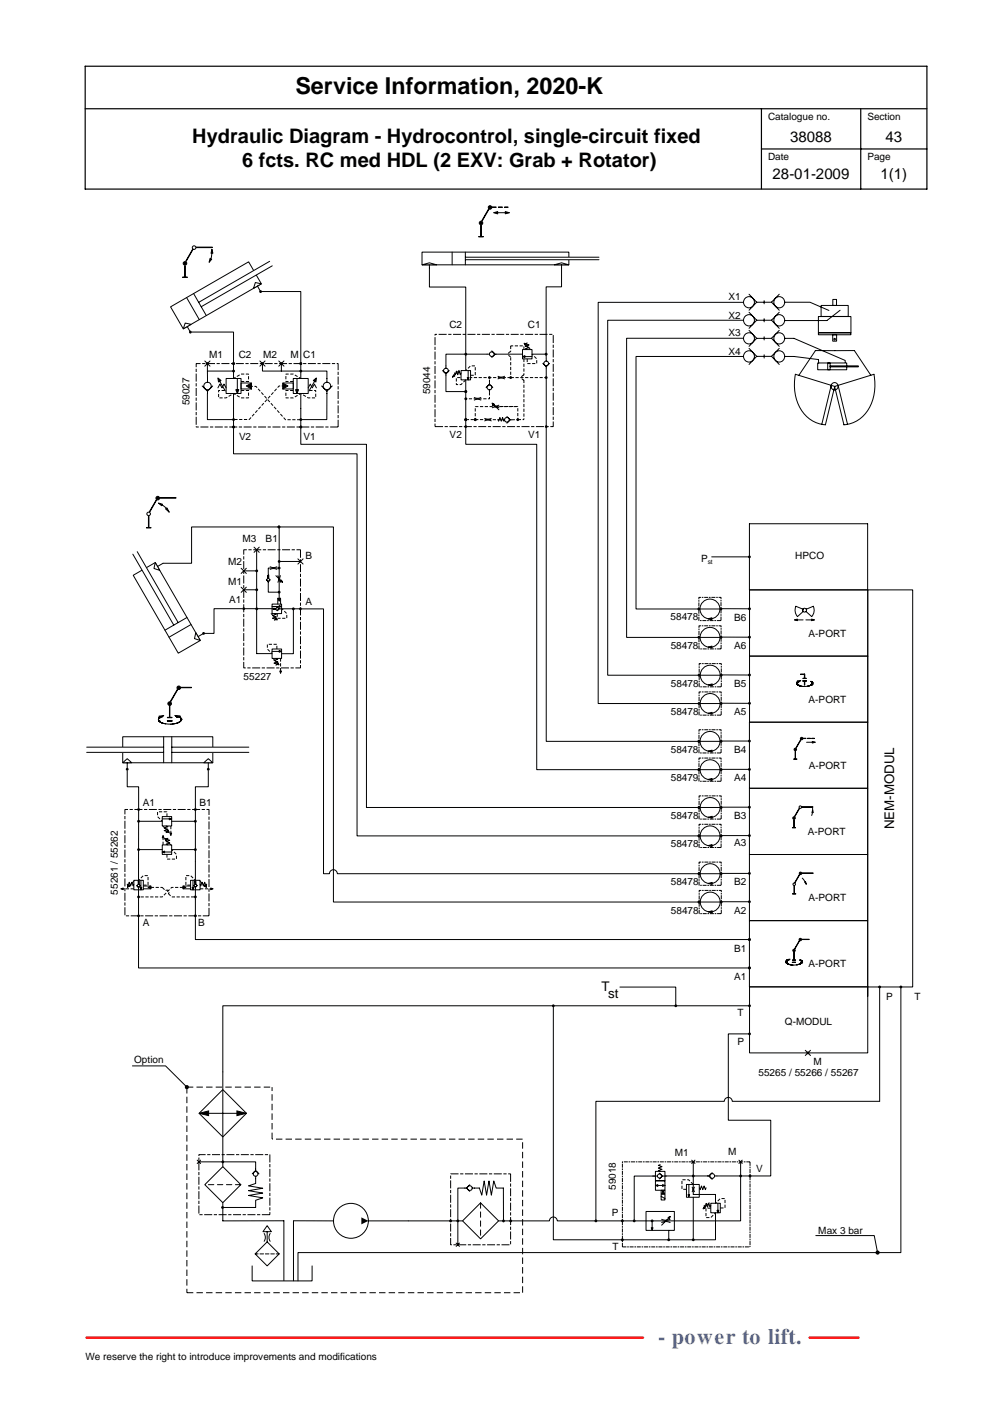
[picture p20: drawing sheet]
<svg xmlns="http://www.w3.org/2000/svg" width="210mm" height="297mm" viewBox="0 0 210 297" stroke-linecap="round" stroke-linejoin="round" font-family="sans-serif">
<defs><g id="words">
<text font-size="4.9" x="62.5" y="20">Service Information, 2020-K</text>
<text font-size="4.7" fill="#3365ff" x="139.2" y="284.3">- power to lift.</text>
<g font-size="4.2">
<text x="40.7" y="30.2">Hydraulic Diagram - Hydrocontrol, single-circuit fixed</text>
<text x="51.2" y="35.3">6 fcts. RC med HDL (2 EXV: Grab + Rotator)</text>
</g>
<g font-size="3.2">
<text x="167.1" y="30">38088</text>
<text x="187.2" y="30">43</text>
<text x="163.4" y="38">28-01-2009</text>
<text x="186.2" y="38">1(1)</text>
</g>
<g font-size="2.8">
<text x="189.1" y="175.5" transform="rotate(-90 189.1 175.5)">NEM-MODUL</text>
<text x="127.2" y="209.6">T</text>
<text x="128.6" y="211.2">st</text>
</g>
<g font-size="2.1">
<text x="162.4" y="25.3">Catalogue no.</text>
<text x="183.4" y="25.4">Section</text>
<text x="162.4" y="33.9">Date</text>
<text x="183.4" y="33.9">Page</text>
<text x="154.1" y="63.5">X1</text>
<text x="95" y="69.4">C2</text>
<text x="111.6" y="69.4">C1</text>
<text x="154.1" y="67.5">X2</text>
<text x="154.1" y="71.1">X3</text>
<text x="44.2" y="75.7">M1</text>
<text x="50.5" y="75.7">C2</text>
<text x="55.7" y="75.7">M2</text>
<text x="61.4" y="75.7">M</text>
<text x="64.1" y="75.7">C1</text>
<text x="154.1" y="75">X4</text>
<text x="91" y="83.4" transform="rotate(-90 91 83.4)">59044</text>
<text x="40.1" y="85.8" transform="rotate(-90 40.1 85.8)">59027</text>
<text x="50.5" y="93">V2</text>
<text x="64.2" y="93">V1</text>
<text x="95.1" y="92.6">V2</text>
<text x="111.7" y="92.6">V1</text>
<text x="48.3" y="119.6">M2</text>
<text x="51.3" y="114.6">M3</text>
<text x="56.2" y="114.6">B1</text>
<text x="64.6" y="118.2">B</text>
<text x="148.3" y="119">P</text>
<text x="168.2" y="118.2">HPCO</text>
<text x="48.3" y="123.9">M1</text>
<text x="48.4" y="127.6">A1</text>
<text x="64.6" y="128.1">A</text>
<text x="141.8" y="131.3">58478</text>
<text x="155.2" y="131.3">B6</text>
<text x="141.8" y="137.3">58478</text>
<text x="155.2" y="137.3">A6</text>
<text x="171" y="134.7">A-PORT</text>
<text x="51.5" y="143.8">55227</text>
<text x="141.9" y="145.3">58478</text>
<text x="155.2" y="145.3">B5</text>
<text x="171" y="148.7">A-PORT</text>
<text x="141.9" y="151.3">58478</text>
<text x="155.2" y="151.3">A5</text>
<text x="141.8" y="159.3">58478</text>
<text x="155.2" y="159.3">B4</text>
<text x="141.8" y="165.3">58479</text>
<text x="155.2" y="165.3">A4</text>
<text x="171" y="162.7">A-PORT</text>
<text x="30.2" y="170.6">A1</text>
<text x="42.2" y="170.6">B1</text>
<text x="141.9" y="173.3">58478</text>
<text x="155.2" y="173.3">B3</text>
<text x="141.8" y="179.3">58478</text>
<text x="155.2" y="179.1">A3</text>
<text x="170.8" y="176.7">A-PORT</text>
<text x="24.9" y="189.3" transform="rotate(-90 24.9 189.3)">55261 / 55262</text>
<text x="141.9" y="187.3">58478</text>
<text x="155.2" y="187.3">B2</text>
<text x="171" y="190.6">A-PORT</text>
<text x="30.2" y="195.9">A</text>
<text x="41.9" y="195.9">B</text>
<text x="141.9" y="193.3">58478</text>
<text x="155.2" y="193.3">A2</text>
<text x="155.2" y="201.3">B1</text>
<text x="155.2" y="207.3">A1</text>
<text x="171" y="204.7">A-PORT</text>
<text x="155.9" y="215.1">T</text>
<text x="187.4" y="211.6">P</text>
<text x="193.4" y="211.6">T</text>
<text x="155.9" y="221.1">P</text>
<text x="166" y="216.9">Q-MODUL</text>
<text x="28.4" y="224.9">Option</text>
<text x="160.4" y="227.6">55265 / 55266 / 55267</text>
<text x="172" y="225.3">M</text>
<text x="142.7" y="244.6">M1</text>
<text x="154" y="244.4">M</text>
<text x="130.2" y="251.7" transform="rotate(-90 130.2 251.7)">59018</text>
<text x="159.9" y="248">V</text>
<text x="129.4" y="257.2">P</text>
<text x="173" y="261.1">Max 3 bar</text>
<text x="129.5" y="264.4">T</text>
<text x="18.1" y="287.6">We reserve the right to introduce improvements and modifications</text>
</g>
<text font-size="1.4" x="149.6" y="119.3">st</text>
</g></defs>
<path d="M18 14h178v26h-178zM18 23h178M161 31.5h35M161 23v17M182 23v17" fill="none" stroke="#000" stroke-width=".25"/>
<path d="M18.3 283h117.7M171.2 283h10.3" fill="none" stroke="#f00" stroke-width=".51"/>
<path d="M28 225.5h7l4.5 4.5" fill="none" stroke="#000" stroke-width=".21"/>
<circle cx="39.5" cy="230" r=".44" fill="#000"/>
<path d="M36.1 64.9l16.5-9.5 2.7 4.6-16.5 9.6z" fill-rule="evenodd" fill="#fff"/>
<path d="M36.1 64.9l16.5-9.5 2.7 4.6-16.5 9.6z" fill="none" stroke="#000" stroke-width=".21"/>
<path d="M40.5 64.8l16.5-9.5 .6 .9-16.5 9.5z" fill-rule="evenodd" fill="#fff"/>
<path d="M57 55.3l-15 8.7M57.6 56.2l-15.1 8.7M39.5 62.9l2.6 4.7M40.9 62.1l2.7 4.7" fill="none" stroke="#000" stroke-width=".21"/>
<path d="M39.2 68.3l1.2 .3-1.6 1z" fill="#fff"/>
<path d="M39.2 68.3l1.2 .3-1.6 1z" fill="none" stroke="#000" stroke-width=".21"/>
<path d="M54 59.8l1.3 .2-1.7 1z" fill="#fff"/>
<path d="M54 59.8l1.3 .2-1.7 1zM39.6 69.1l.7 1.2M54.4 60.5l.7 1.2" fill="none" stroke="#000" stroke-width=".21"/>
<path d="M26 155.9h19v5.5h-19z" fill="#fff"/>
<path d="M26 155.9h19v5.5h-19z" fill="none" stroke="#000" stroke-width=".21"/>
<path d="M18.3 158.1h34.3v1.1h-34.3z" fill="#fff"/>
<path d="M18.3 158.1h16.3M18.3 159.2h16.3M34.6 155.9v5.5M36.3 158.1h16.3M36.3 159.2h16.3M36.3 155.9v5.5" fill="none" stroke="#000" stroke-width=".21"/>
<path d="M43.1 161.4l.9-.9 1 .9z" fill="#fff"/>
<path d="M43.1 161.4l.9-.9 1 .9z" fill="none" stroke="#000" stroke-width=".21"/>
<path d="M26 161.4l.9-.9 1 .9z" fill="#fff"/>
<path d="M26 161.4l.9-.9 1 .9zM26.9 161.4v1.4M44 161.4v1.4" fill="none" stroke="#000" stroke-width=".21"/>
<path d="M28.2 121.7l4.6-2.7 9.6 16.5-4.7 2.7z" fill-rule="evenodd" fill="#fff"/>
<path d="M28.2 121.7l4.6-2.7 9.6 16.5-4.7 2.7z" fill="none" stroke="#000" stroke-width=".21"/>
<path d="M28.1 117.2l.9-.5 9.5 16.5-.9 .5z" fill-rule="evenodd" fill="#fff"/>
<path d="M28.1 117.2l8.6 15M29 116.7l8.7 15M39.5 130.6l-4.6 2.7M40.4 132.1l-4.6 2.7" fill="none" stroke="#000" stroke-width=".21"/>
<path d="M41.4 133.9l1 1.6-1.3-.4z" fill="#fff"/>
<path d="M41.4 133.9l1 1.6-1.3-.4z" fill="none" stroke="#000" stroke-width=".21"/>
<path d="M32.8 119l1 1.7-1.2-.4z" fill="#fff"/>
<path d="M32.8 119l1 1.7-1.2-.4zM34.5 119.2l-1.2 .6M43.1 134l-1.2 .7" fill="none" stroke="#000" stroke-width=".21"/>
<path d="M89.2 53.3h31.1v2.7h-31.1z" fill="#fff"/>
<path d="M89.2 53.3h31.1v2.7h-31.1z" fill="none" stroke="#000" stroke-width=".21"/>
<path d="M95.6 54.4h31.1v.5h-31.1z" fill="#fff"/>
<path d="M95.6 53.3v2.7M98.4 54.9h28.3M98.4 54.4h28.3M98.4 53.3v2.7" fill="none" stroke="#000" stroke-width=".21"/>
<path d="M89.2 56l1.6-.4 1.6 .4z" fill="#fff"/>
<path d="M89.2 56l1.6-.4 1.6 .4z" fill="none" stroke="#000" stroke-width=".21"/>
<path d="M117.2 56l1.5-.4 1.6 .4z" fill="#fff"/>
<g fill="none" stroke="#000" stroke-width=".21">
<path d="M38.6 58.6h1M38.6 58.7h1M39.1 56.2v2.3M39.2 56.2v2.3M40.7 52.7l-1.4 2.5M40.8 52.8l-1.4 2.5M41.5 52.4h3.4M41.5 52.3h3.4M44.4 54.7l.4 .1-.6 .7zM44.8 52.7l.2 .9h-.4zM44.8 52.7v1.4l-.3 .8M90.8 56v4.7h7.7v17.7"/>
<path d="M101.2 50.1h1M101.2 50h1M101.7 47.7v2.3M101.8 47.7v2.3M103.4 44.1l-1.5 2.6M103.4 44.2l-1.4 2.6M104 43.9h.9M104 43.8h.9M104.4 45l.8-.2v.5zM105.1 45h2.6M105.4 43.9h.8M105.4 43.8h.8"/>
<path d="M106.7 43.9h.7M106.7 43.8h.7M106.8 44.8l.9 .2-.9 .2zM117.2 56l1.5-.4 1.6 .4zM118.7 56v4.7h-3.2v14.2h-3M40.6 70.3h8.8v6.3M55.4 61.7h8.2v14.9M93.6 78.4l.7 .7M94.7 78.7a.5 .5 0 0 0-.3-.8 .5 .5 0 0 0-.6 .6 .5 .5 0 0 0 .8 .3M95 78.4l-.7 .7v3.7h4.2v-2.4M95.9 79.3l.3 .2-.5 .3zM96.1 78.9l.1 .4 .3-.8 .3 .8 .3-.8 .2 .8 .2-.4"/>
<path d="M97.1 78.4l-1.4 1.4M97.5 78.4h2v2h-2zM98.8 79.9h.4l-.2 .5zM99 78.4v2M103.5 74.9h-9.2v3M104 74.2l.7 .7h5.8M104.3 74.5a.49 .49 0 0 0-.8 .3 .49 .49 0 0 0 .6 .6 .49 .49 0 0 0 .3-.8M104.7 74.9l-.7 .7M105.3 79.6a1.48 1.48 0 0 0 1.4 0M110.5 74h2v1.9h-2zM110.5 75.4l.5-.2v.4zM110.8 72.6l.5 .2-.3 .3z"/>
<path d="M110.8 72.6l1.3 1.3M111.5 72.6l-.4 .1 .8 .3-.8 .3 .8 .2-.8 .3 .4 .2M112.5 75.4l-2 .1M114.8 76.9l.7 .7M115.5 75.9v.5M115.9 77.2a.49 .49 0 0 0-.3-.8 .49 .49 0 0 0-.6 .6 .49 .49 0 0 0 .8 .3M116.2 76.9l-.7 .7v12.7M49.4 90.6v5.4h26.1v80.8h72M63.6 90.6v3.4h13.9v76.8h70M98.5 90.6v3.4h15v68.8h34M98.5 83.1v5.4M98.5 88.8v1.5"/>
<path d="M100.3 84.1a1.48 1.48 0 0 0 1.4 0M100.3 84.6a1.48 1.48 0 0 1 1.4 0M102.5 88.5a1.62 1.62 0 0 0 1.4 0M102.5 89a1.48 1.48 0 0 1 1.4 0M103.5 81v.3l.7 .7M103.5 82.5v.5M103.5 81.3l-.7 .7M103.8 81.6a.5 .5 0 0 0-.8 .3 .5 .5 0 0 0 .6 .6 .5 .5 0 0 0 .3-.8M104.1 85.3l.5 .2-.3 .3zM104.1 85.3l1.4 1.4M104.1 85.7a1.48 1.48 0 0 0 1.4 0M104.1 86.3a1.48 1.48 0 0 1 1.4 0"/>
<path d="M105.3 88.7l.1 .4 .3-.8 .3 .8 .3-.8 .3 .8 .1-.4M105.3 80.2a1.48 1.48 0 0 1 1.4 0M106.2 88.8h.5M107.2 88.1l.7 .7h.3M107.5 88.4a.49 .49 0 0 0-.8 .2 .49 .49 0 0 0 .5 .7 .49 .49 0 0 0 .4-.8M107.9 88.8l-.7 .7M115.5 90.6v66.2h32M31 111.6h.9M31 111.7h.9M31.4 109.2v2.3M31.5 109.2v2.3M33 105.8l-1.4 2.4"/>
<path d="M33.1 105.8l-1.4 2.5M33.5 106.4l.9 .3-.2 .3zM33.5 106.4l1.1 .6 .7 .7M33.8 105.3h3.4M33.9 105.4h3.3M35 107.7l.3-.2 .5 .9zM59.3 111.5h11.2v79.3h77M63.8 128.8h4.6v56h1.3a.84 .84 0 0 1 .8-.8 .84 .84 0 0 1 .8 .8h76.2M33.5 152.1v.2M33.5 152.3h.1M33.5 152.3v.1M33.5 152.4h.1"/>
<path d="M33.5 152.1h.1M33.5 152.4l.1 .1M33.5 152v.1M33.5 152h.1M33.6 152h.1M33.6 152h-.1M33.6 152.5h.1M33.6 151.5l1-.1-.4 .4zM33.6 151.9v.1M33.6 151.9h.1M33.6 152.6h.1M33.6 152.5v.1"/>
<path d="M33.7 151.9h-.1M33.7 152.6h.1M33.7 151.9h.1M33.7 152.6v.1M33.7 151.8h.1M33.7 151.8v.1M33.7 152.7h.1M33.8 152.7h.1M33.8 151.8h.1M33.8 151.8h-.1M33.8 151.7v.1M33.8 152.7l.7 .3 1.1 .2 1.9-.2"/>
<path d="M33.9 151.7h-.1M34 151.7h-.1M34 151.7h.1M34 152.8h.1M34 151.6v.1M34.2 152.9l.1 .1M35.4 151.8h1M35.4 152.5h1M35.8 149.2v2.5M35.9 149.2v2.5M37 151.4l1.1 .1-.6 .3zM37.5 153h.1"/>
<path d="M37.5 145.8l-1.5 2.7M37.6 145.8l-1.6 2.7M37.6 152.9l-.1 .1M37.7 152.9l-.2 .1M37.7 152.9h.1M37.8 152.8l-.1 .1M37.8 151.6v.1M37.8 152.8h.1M37.8 151.7h.1M37.9 151.7h.1M37.9 152.8h-.1M37.9 152.8h.1"/>
<path d="M38 151.7h.1M38 152.7l-.1 .1M38 152.7h.1M38 151.7l.1 .1M38 151.8h.1M38.1 152.7h-.1M38.1 151.8h.1M38.1 151.8v.1M38.1 151.9h.1M38.1 152.6v.1M38.1 152.6h.1M38.1 145.4h2.4"/>
<path d="M38.2 151.9h.1M38.2 145.5h2.3M38.2 151.9v.1M38.2 152.5v.1M38.2 152.5h.1M38.2 152h.1M38.3 152h.1M38.3 152v.1M38.3 152.1v.1M38.3 152.3v.1M38.3 152.1h.1M38.3 152.2h.1"/>
<path d="M38.3 152.3h.1M38.3 152.2v.1M158.5 152.8h25v56h-25zM168.1 158.9v1.6M168.2 158.9v1.6M169.3 156.4l-1 1.8M169.4 156.5l-1 1.8M169.8 156.3h.6M169.8 156.2h.6M170.6 157h1.8M170.8 156.3h.5M170.8 156.2h.5"/>
<path d="M171.7 156.3h.5M171.7 156.2h.5M171.8 156.9l.6 .1-.6 .2zM26.9 163v3.5h2.4v4.5M34.3 178.8h2v2h-2zM34.3 172.8h2v2h-2zM34.3 173.2h2M34.5 174.8l1.3 1.3M34.9 177.4l.4 .2-.2 .3zM34.9 177.4l1.2 1.4M35.1 174.8l.4 .1-.8 .3 .8 .3-.8 .2 .8 .3-.4 .1M35.5 177.4l-.4 .1 .8 .3-.8 .3 .8 .2-.8 .3 .4 .2"/>
<path d="M35.6 175.6l.2 .5-.5-.2zM35.8 173.1l.5 .1-.5 .2zM44 163v3.5h-2.7v4.5M158.5 166.8h25M167.6 175.1h.6M167.6 175.2h.6M167.9 160.6h.6M167.9 173.4v1.6M169 171l-1 1.7M169.1 171.1l-1 1.7M169.6 170.8h2.3M169.6 170.7h2.3"/>
<path d="M171.8 171.3l.2 .6h-.3zM171.8 171l-.2 1.5M29.3 194.1v10.7h128.9M34.3 180.3l.5-.2v.3zM34.3 180.3h2M41.3 194.1v4.7h116.9M158.5 194.8h25M158.5 180.8h25"/>
<circle cx="39.1" cy="55.7" r=".38"/>
<circle cx="41" cy="52.4" r=".38"/>
<circle cx="101.7" cy="47.2" r=".37"/>
<circle cx="103.6" cy="43.9" r=".37"/>
<circle cx="31.4" cy="108.7" r=".38"/>
<circle cx="33.4" cy="105.4" r=".38"/>
<circle cx="35.9" cy="148.9" r=".38"/>
<circle cx="37.8" cy="145.5" r=".38"/>
<circle cx="168.2" cy="158.6" r=".26"/>
<circle cx="169.5" cy="156.3" r=".26"/>
<circle cx="167.9" cy="173.1" r=".27"/>
<circle cx="169.2" cy="170.8" r=".27"/>
</g>
<g fill="#000">
<path d="M44.4 54.7l.4 .1-.6 .7zM44.8 52.7l.2 .9h-.4zM104.4 45l.8-.2v.5zM106.8 44.8l.9 .2-.9 .2zM95.9 79.3l.3 .2-.5 .3zM98.8 79.9h.4l-.2 .5zM110.5 75.4l.5-.2v.4zM110.8 72.6l.5 .2-.3 .3zM104.1 85.3l.5 .2-.3 .3zM33.5 106.4l.9 .3-.2 .3zM35 107.7l.3-.2 .5 .9zM33.6 151.5l1-.1-.4 .4z"/>
<path d="M37 151.4l1.1 .1-.6 .3zM171.8 156.9l.6 .1-.6 .2zM34.9 177.4l.4 .2-.2 .3zM35.6 175.6l.2 .5-.5-.2zM35.8 173.1l.5 .1-.5 .2zM171.8 171.3l.2 .6h-.3zM34.3 180.3l.5-.2v.3z"/>
<circle cx="39.1" cy="55.7" r=".38"/>
<circle cx="101.7" cy="47.2" r=".37"/>
<circle cx="103.6" cy="43.9" r=".37"/>
<circle cx="40.3" cy="70.3" r=".3"/>
<circle cx="49.4" cy="76.9" r=".3"/>
<circle cx="55.1" cy="61.7" r=".31"/>
<circle cx="63.6" cy="76.9" r=".3"/>
<circle cx="98.5" cy="74.9" r=".3"/>
<circle cx="103.5" cy="79.9" r=".3"/>
<circle cx="108" cy="79.9" r=".3"/>
<circle cx="115.5" cy="74.9" r=".3"/>
<circle cx="115.5" cy="79.9" r=".3"/>
<circle cx="49.4" cy="90.3" r=".3"/>
<circle cx="63.6" cy="90.3" r=".3"/>
<circle cx="98.5" cy="88.8" r=".3"/>
<circle cx="98.5" cy="90.3" r=".3"/>
<circle cx="98.5" cy="82.8" r=".3"/>
<circle cx="98.5" cy="84.4" r=".3"/>
<circle cx="100.5" cy="88.8" r=".3"/>
<circle cx="109.5" cy="88.8" r=".3"/>
<circle cx="115.5" cy="90.3" r=".3"/>
<circle cx="33.4" cy="105.4" r=".38"/>
<circle cx="59" cy="111.5" r=".3"/>
<circle cx="63.5" cy="128.8" r=".3"/>
<circle cx="35.9" cy="148.9" r=".38"/>
<circle cx="37.8" cy="145.5" r=".38"/>
<circle cx="147.8" cy="156.8" r=".3"/>
<circle cx="158.5" cy="156.8" r=".3"/>
<circle cx="168.2" cy="158.6" r=".26"/>
<circle cx="169.5" cy="156.3" r=".26"/>
<circle cx="26.9" cy="162.7" r=".3"/>
<circle cx="29.3" cy="171.3" r=".3"/>
<circle cx="41.3" cy="171.3" r=".3"/>
<circle cx="44" cy="162.7" r=".3"/>
<circle cx="147.8" cy="162.8" r=".3"/>
<circle cx="147.8" cy="176.8" r=".3"/>
<circle cx="147.8" cy="170.8" r=".3"/>
<circle cx="158.5" cy="176.8" r=".3"/>
<circle cx="158.5" cy="162.8" r=".3"/>
<circle cx="158.5" cy="170.8" r=".3"/>
<circle cx="167.9" cy="173.1" r=".27"/>
<circle cx="29.3" cy="193.8" r=".3"/>
<circle cx="41.3" cy="193.8" r=".3"/>
<circle cx="147.8" cy="190.8" r=".3"/>
<circle cx="147.8" cy="184.8" r=".3"/>
<circle cx="158.5" cy="198.8" r=".3"/>
<circle cx="158.5" cy="190.8" r=".3"/>
<circle cx="158.5" cy="184.8" r=".3"/>
<circle cx="158.5" cy="204.8" r=".3"/>
</g>
<path d="M92 70.7h25v19.6h-25zM26.4 171.3h17.8v22.5h-17.8z" fill="none" stroke="#000" stroke-width=".21" stroke-dasharray="1.7 .3 .7 .3" stroke-linecap="butt"/>
<g fill="none" stroke="#000" stroke-width=".21" stroke-dasharray=".7 .3" stroke-linecap="butt">
<path d="M99.5 79.4h1v-2h-1l-1 1M108 79.9h-8.5M108 79.9h7.5M108 73.2v1.2M108 75.6v4.3M108 74.4a.5 .5 0 0 0-.5 .5 .5 .5 0 0 0 .5 .5M110.8 74v-.8h-2.8M110.8 75.9v3.5M110.8 79.4a.5 .5 0 0 0-.5 .5 .5 .5 0 0 0 .5 .5M111.5 75.9v1h2v-1l-1-1M98.5 80.4l-1 1h-1v-1.5h1M100.2 88.8h-1.4"/>
<path d="M103.2 88.8h-2.7M103.2 88.8h3M103.5 81v-1.1M103.5 83v1.4h-5M104.8 86h4.7v2.8M108.2 88.8h1.3M109.3 86h-8.8v2.8M109.5 88.8h1.3M110.8 80.4v8.4M35.3 172.8v-1.1h-2v1.1l1 1M36.1 174.8v1.5M35.3 180.8v1h2v-1l-1-1.1"/>
</g>
<path d="M115.5 74.9v1" fill="none" stroke="#000" stroke-width=".21" stroke-dasharray="1.4 .7" stroke-linecap="butt"/>
<path d="M35.9 176.3h.4l-.2 .5z" fill="#fff"/>
<path d="M35.9 176.3h.4l-.2 .5z" fill="none" stroke="#000" stroke-width=".21"/>
<path d="M34.5 178.8v-1.6" fill="none" stroke="#000" stroke-width=".21" stroke-dasharray=".7 .3" stroke-linecap="butt"/>
<path d="M34.5 176.8l.2 .4h-.4z" fill="#fff"/>
<path d="M34.5 176.8l.2 .4h-.4zM26.9 187l.2 .5 .2-.9 .3 .9 .3-.9 .3 .9 .1-.5M27.2 187.2l.2 .3-.4 .2zM28.3 186.2h2v2.1h-2zM28.3 186.5l-1.3 1.2M29.6 187.7h.4l-.2 .6zM29.8 186.2v2.1" fill="none" stroke="#000" stroke-width=".21"/>
<path d="M27.2 187.2l.2 .3-.4 .2zM29.6 187.7h.4l-.2 .6z" fill="#000"/>
<path d="M30.3 187.3h1v-2h-1l-1 .9" fill="none" stroke="#000" stroke-width=".21" stroke-dasharray=".7 .3" stroke-linecap="butt"/>
<path d="M25.5 188l.6-.1v.3z" fill="#fff"/>
<path d="M25.5 188l.6-.1v.3zM40.3 186.2h2v2.1h-2zM40.6 187.7h.4l-.2 .6zM40.8 186.2v2.1M42.3 187l.1 .5 .3-.9 .3 .9 .3-.9 .3 .9 .1-.5M42.3 186.5l1.3 1.2M43.2 187.5l.3-.3 .1 .5z" fill="none" stroke="#000" stroke-width=".21"/>
<path d="M40.6 187.7h.4l-.2 .6zM43.2 187.5l.3-.3 .1 .5z" fill="#000"/>
<path d="M40.3 187.3h-1v-2h1l1 .9" fill="none" stroke="#000" stroke-width=".21" stroke-dasharray=".7 .3" stroke-linecap="butt"/>
<path d="M44.6 187.9l.5 .1-.5 .2z" fill="#fff"/>
<g fill="none" stroke="#000" stroke-width=".21">
<path d="M43.3 76.4l1.1 1.1M44.4 76.4l-1.1 1.1M54.9 76.4l1.1 1.1M56 76.4l-1.1 1.1M58.9 76.4l1.1 1.1M60 76.4l-1.1 1.1M53.7 115.8l1.1 1.1M54.8 115.8l-1.1 1.1M51 120.2l1.1 1.1M51 124.2l1.1 1.1M51.2 128.8h-5.9v5.2h-2M52.1 120.2l-1.1 1.1"/>
<path d="M52.1 124.2l-1.1 1.1M158.5 124.8h25v28h-25zM158.5 138.8h25M168 131.1l.6-.1v.3zM168 131.1h1.8M168.3 128.3l1.5 .6v.5l-1.2 1.1a2.05 2.05 0 0 1-.3-2.2zM170.4 131.1h1.8M170.5 128.9a.41 .41 0 0 0-.6-.2 .41 .41 0 0 0-.1 .6 .41 .41 0 0 0 .6 .1M170.5 128.9l-.1 .5M170.5 128.9l1.5-.6a1.98 1.98 0 0 1-.4 2.2l-1.2-1.1M171.6 131l.6 .1-.6 .2zM29.3 179.7h5"/>
<path d="M29.3 171.3v15.8M29.3 173.8h5M36.3 179.7h5M36.3 173.8h5M41.3 171.3v15.7M28.9 187.4l.4 .4M29.2 186.4l.3 .1-.3 .1 .3 .1-.3 .1 .3 .1-.2 .1M29.5 187.6a.29 .29 0 0 0-.1-.5 .29 .29 0 0 0-.4 .3 .29 .29 0 0 0 .5 .2M29.7 187.4l-.4 .4v6M30.3 187.5h1.6v.5h-1.6M31.3 187.7l.6-.2v.5zM38.7 187.5l.6 .2-.6 .3z"/>
<path d="M40.3 187.5h-1.6v.5h1.6M40.9 187.3l.4 .4M41.1 186.4l.4 .1-.4 .1 .4 .1-.4 .1 .4 .1-.2 .1M41.6 187.5a.29 .29 0 0 0-.2-.4 .29 .29 0 0 0-.4 .2 .29 .29 0 0 0 .4 .3h.1M41.7 187.3l-.4 .4v6.1M44.6 187.9l.5 .1-.5 .2z"/>
</g>
<path d="M28.3 188h-2.2M31.9 187.7h2.4M34.3 187.7l.7 .7a.43 .43 0 0 1 .6 0 .43 .43 0 0 1 0 .7M35.6 189.1l.7 .7h5M38.7 187.7h-2.4l-2 2.1h-5M42.3 188h2.3" fill="none" stroke="#000" stroke-width=".21" stroke-dasharray=".7 .3" stroke-linecap="butt"/>
<g fill="#000">
<path d="M168 131.1l.6-.1v.3zM171.6 131l.6 .1-.6 .2zM31.3 187.7l.6-.2v.5zM38.7 187.5l.6 .2-.6 .3z"/>
<circle cx="43.1" cy="134" r=".3"/>
<circle cx="51.5" cy="128.8" r=".3"/>
<circle cx="158.5" cy="128.8" r=".3"/>
<circle cx="158.5" cy="134.8" r=".31"/>
<circle cx="158.5" cy="148.8" r=".3"/>
<circle cx="158.5" cy="142.8" r=".31"/>
<circle cx="29.3" cy="179.7" r=".3"/>
<circle cx="29.3" cy="173.8" r=".3"/>
<circle cx="41.3" cy="179.7" r=".3"/>
<circle cx="41.3" cy="173.8" r=".3"/>
<circle cx="29.3" cy="189.8" r=".3"/>
<circle cx="41.3" cy="189.8" r=".3"/>
</g>
<path d="M47.8 80.1h3.2v3.1h-3.2z" fill="#fff"/>
<path d="M46.1 80l.6 .5-.5 .3zM46.1 82.1l.4-.8 .4 .8 .5-.8 .4 .8M46.5 80.7l1.1 2M47.8 80.1h3.2v3.1h-3.2zM49.9 82.4h.6l-.3 .8zM50.2 80.1v2.3M51 81h2.2v1.3h-2.2zM52.1 81.7l1.1-.7v1.3z" fill="none" stroke="#000" stroke-width=".21"/>
<path d="M46.1 80l.6 .5-.5 .3zM49.9 82.4h.6l-.3 .8zM52.1 81.7l1.1-.7v1.3z" fill="#000"/>
<path d="M51 82.6h1.6v1.6h-1.6l-1.6-1-1.6 1h-1.6v-1.6h1.6M51 80.7h1.6v-1.6h-1.6l-1.6 1" fill="none" stroke="#000" stroke-width=".21" stroke-dasharray=".7 .3" stroke-linecap="butt"/>
<path d="M62 80.1h3.2v3.1h-3.2z" fill="#fff"/>
<g fill="none" stroke="#000" stroke-width=".21">
<path d="M43.9 76.9v1.6M49.4 78.5h-5.5v2.4M49.4 76.9v3.2M55.5 77v1.5h13.6v2.4M59.5 76.9v1.6M63.6 76.9v3.2M157.2 64h-30.7v84.8h21.3M157.2 67.8h-28.7v75.1h19.3M157.2 71.6h-24.7v63.3h15.3M157.2 75.4h-22.7v53.4h13.3M158.4 62.3l1.6 1.6M158.4 66.1l1.6 1.7"/>
<path d="M158.4 69.9l1.6 1.7M158.4 73.7l1.6 1.7M160 63.9l-1.6 1.7M160 67.8l-1.6 1.7M160 71.6l-1.6 1.7M160 75.4l-1.6 1.7M160 63.9h3.1M160 67.8h3.1M160 71.6h3.1M160 75.4h3.1M161.6 63.6v.7M161.6 67.4v.7"/>
<path d="M161.6 71.2v.7M161.6 75.1v.7M163.2 63.9l1.6 1.7M163.2 67.8l1.6 1.7M163.2 71.6l1.6 1.7M163.2 75.4l1.6 1.7M164.8 62.3l-1.7 1.6M164.8 66.1l-1.7 1.7M164.8 69.9l-1.7 1.7M164.8 73.7l-1.7 1.7M165.9 63.9h5.4l4 1.8M165.9 71.6h2l10.8 4.7v.4"/>
<path d="M165.9 75.4h2l5.2 .7v.7M172.4 74.2h4.1M172.4 74.2l-3.5 5.2M172.9 76.8h6.1v1.4h-6.1zM173.1 67h6.8v3.4h-6.8zM173.1 70.4h6.8v.4h-6.8zM173.6 64.6h5.8v2.4h-5.8zM175 76.8h.5v1.4h-.5zM175.5 77.4h6v.2h-6zM176.1 70.8h.8v1.4h-.8zM176.1 63.4h.8v1.2h-.8zM176.4 71.6h.2v.3h-.2z"/>
<path d="M176.6 74.2h4.1l3.4 5.2M177.7 65.6l-2.8 2.2h-9M42.8 81.7l1.1 1.1M44.5 82.1a.79 .79 0 0 0-.5-1.2 .79 .79 0 0 0-.9 .9 .79 .79 0 0 0 1.2 .5M45 81.7l-1.1 1.1v6h5.5v-5.6M59.8 81h2.2v1.3h-2.2zM59.8 81l1.1 .7-1.1 .6zM62 80.1h3.2v3.1h-3.2zM62.5 82.4h.6l-.3 .8zM62.8 80.1v2.3M65.2 82.1l.4-.8 .4 .8 .5-.8 .4 .8M66.3 80.5l.6-.5-.1 .8z"/>
<path d="M66.5 80.7l-1.2 2M68 81.7l1.1 1.1M69.8 82.1a.79 .79 0 0 0-.6-1.2 .79 .79 0 0 0-.9 1 .79 .79 0 0 0 1.3 .4M70.3 81.7l-1.2 1.1v6h-5.5v-5.6M175.8 81.5l-2 8.3M176.5 81.7l-8.3-2.5a9.5 9.5 0 0 0 3.3 9.7l1.9 .8 1.1 .2 2-8.1M176.5 81.7l8.3-2.5a9.5 9.5 0 0 1-3.3 9.7l-2 .8-1 .2-2-8.1M177.2 81.5l2 8.3M63 118.2l1.1 1.1M64.1 118.2l-1.1 1.1M170.3 222.2l1.1 1.1M171.4 222.2l-1.1 1.1"/>
<circle cx="158.4" cy="75.4" r="1.17"/>
<circle cx="158.4" cy="67.8" r="1.17"/>
<circle cx="158.4" cy="71.6" r="1.17"/>
<circle cx="158.4" cy="63.9" r="1.17"/>
<circle cx="164.8" cy="75.4" r="1.17"/>
<circle cx="164.8" cy="67.8" r="1.17"/>
<circle cx="164.8" cy="71.6" r="1.17"/>
<circle cx="164.8" cy="63.9" r="1.17"/>
<circle cx="176.5" cy="81.7" r=".76"/>
</g>
<g fill="#000">
<path d="M62.5 82.4h.6l-.3 .8zM66.3 80.5l.6-.5-.1 .8z"/>
<path d="M59.8 81l1.1 .7-1.1 .6z" fill-rule="evenodd"/>
<circle cx="43.9" cy="76.9" r=".3"/>
<circle cx="49.4" cy="78.5" r=".3"/>
<circle cx="49.4" cy="76.9" r=".3"/>
<circle cx="55.5" cy="76.9" r=".3"/>
<circle cx="59.5" cy="76.9" r=".3"/>
<circle cx="63.6" cy="76.9" r=".3"/>
<circle cx="63.6" cy="78.5" r=".3"/>
<circle cx="49.4" cy="88.8" r=".31"/>
<circle cx="49.4" cy="90.3" r=".3"/>
<circle cx="63.6" cy="88.8" r=".3"/>
<circle cx="63.6" cy="90.3" r=".3"/>
</g>
<path d="M49.6 88.8h3.1l6.3-7.1h1M62 82.6h-1.5v1.6h1.5l1.6-1 1.6 1h1.6v-1.6h-1.6M62 80.7h-1.5v-1.6h1.5l1.6 1M63.5 88.8h-3.1l-6.3-7.1h-.9" fill="none" stroke="#000" stroke-width=".21" stroke-dasharray=".7 .3" stroke-linecap="butt"/>
<path d="M41.5 76.9h30v13.4h-30zM49.4 88.8v1.5M63.6 88.8v1.5" fill="none" stroke="#000" stroke-width=".21" stroke-dasharray="1.7 .3 .7 .3" stroke-linecap="butt"/>
<circle cx="74.2" cy="258.3" r="3.7" fill="#fff"/>
<g fill="none" stroke="#000" stroke-width=".21">
<path d="M62.1 258.3h8.4M77.9 258.3h8.4"/>
<circle cx="74.2" cy="258.3" r="3.7"/>
</g>
<path d="M76.4 257.6l1.5 .7-1.5 .7z" fill="#000"/>
<path d="M42.1 235.5l5-5 5 5-5 5z" fill-rule="evenodd" fill="#fff"/>
<path d="M42.1 235.5l5-5 5 5-5 5zM42.1 235.5l2-.5v1zM42.1 235.5h10M47.1 226.8v17.5M50.1 235l2 .5-2 .5zM62.1 258.3v12.7M86.3 258.3h11.5M105.4 258.3h2.6" fill="none" stroke="#000" stroke-width=".21"/>
<g fill="#000">
<path d="M42.1 235.5l2-.5v1zM50.1 235l2 .5-2 .5z"/>
<circle cx="108" cy="258.3" r=".3"/>
</g>
<path d="M101.6 254.5l3.8 3.8-3.8 3.8-3.8-3.8z" fill-rule="evenodd" fill="#fff"/>
<g fill="none" stroke="#000" stroke-width=".21">
<path d="M47.1 244.3v2.5M47.1 254.4v2.6M96.8 258.3v5.1M98.9 251.7a.5 .5 0 0 1 .2-.8 .5 .5 0 0 1 .7 .5 .5 .5 0 0 1-.8 .4M99.3 252.1l-.7-.7h-1.8v7M99.3 250.7l-.7 .7M99.8 251.4h1.6l.5 1.5 .5-3 .5 3 .5-3 .5 3 .5-3 .5 1.5h1.5l.1 6.9M101.6 254.5l3.8 3.8-3.8 3.8-3.8-3.8zM101.6 254.5v1.1M101.6 256.4v1.1M101.6 258.3v1.1M96.5 263l.7 .7"/>
<path d="M97.2 263l-.7 .7M101.6 260.2v1.1"/>
</g>
<g fill="#000">
<circle cx="96.8" cy="258.3" r=".3"/>
<circle cx="106.5" cy="258.3" r=".3"/>
</g>
<path d="M95.3 248.3h12.7v15.1h-12.7z" fill="none" stroke="#000" stroke-width=".21" stroke-dasharray="1.7 .3 .7 .3" stroke-linecap="butt"/>
<path d="M47.1 246.8l3.8 3.8-3.8 3.8-3.8-3.8z" fill-rule="evenodd" fill="#fff"/>
<g fill="none" stroke="#000" stroke-width=".21">
<path d="M150.5 117.8h8M158.5 110.8h25v14h-25zM57.5 137.3h2v2h-2zM57.5 137.8h2M57.7 139.3l1.3 1.4M58.3 139.3l.4 .1-.8 .3 .8 .3-.8 .3 .8 .3-.4 .1M59 137.6l.5 .2-.5 .2zM147.8 128.8h4.6M147.8 134.9h4.7M149.7 130.9l.8-.2v.4zM149.7 136.9l.9-.2v.4zM152.5 128.8h6"/>
<path d="M152.5 134.8h6M183.5 124.8h9.5v84h-9.5zM58.8 140.2l.2 .5-.5-.2zM147.8 148.8h4.7M147.8 156.8h4.7M147.8 142.9h4.7M149.7 158.9l.9-.2v.4zM149.8 150.9l.8-.2v.4zM149.8 144.9l.8-.2v.4zM152.5 156.8h6M152.5 148.8h6M152.5 142.8h6"/>
<path d="M168.4 144.5v.1M168.4 144.5h.1M168.4 144.6l.1 .1M168.4 144.6h.1M168.5 144.7h.1M168.5 144.4h.1M168.5 144.7v.1M168.5 144.8h.1M168.5 144.4l-.1 .1M168.5 144.8l.1 .1M168.6 144.3h.1M168.6 144.8h.1"/>
<path d="M168.6 144.3l-.1 .1M168.6 144.1l.7-.1-.3 .3zM168.6 144.9h.1M168.7 144.3h-.1M168.7 144.9l.1 .1M168.7 144.2h.1M168.7 144.9h.1M168.7 144.2v.1M168.8 145l.2 .1M168.8 144.2h-.1M168.8 145h.1M169 145.1h.1"/>
<path d="M169.1 145.1h.1M169.3 142.6h.8v.9M169.3 142.7h.8M169.8 143.5h.7M169.8 143.6h.7M169.8 144.1h.7M169.8 144h.7M170.1 144.1v.8M170.2 142.6v.9M170.2 144.1v.8M170.9 145.2h-.1M171.2 145.1h.1"/>
<path d="M171.2 145.1l-1 .1-1-.1M171.3 145h.1M171.3 145l-.1 .1M171.4 145h-.1M171.4 145h.1M171.4 144.1v.1M171.4 144.2h.1M171.5 144.9l-.1 .1M171.5 144.9h.1M171.5 144.2h.1M171.6 144.2v.1M171.6 144.3h.1"/>
<path d="M171.6 144.9h.1M171.6 144.8v.1M171.6 144.3l.1 .1M171.6 144.8h.1M171.7 144.3h.1M171.7 144.8h.1M171.7 144.4h.1M171.7 144.7h.1M171.7 144.7v.1M171.7 144.4l.1 .1M171.7 144.7l-.1 .1M171.8 144.5v.1"/>
<path d="M171.8 144.6h.1M171.8 144.7h-.1M171.8 144.5h.1M171.8 144.6v.1M147.8 176.8h4.7M147.8 170.8h4.7M147.8 162.8h4.7M149.7 178.9l.9-.2v.4zM149.7 164.9l.9-.2v.4zM149.8 172.9l.8-.2v.4zM152.5 176.8h6M152.5 170.8h6"/>
<path d="M152.5 162.8h6M147.8 184.8h4.7M147.8 190.8h4.7M149.8 186.9l.8-.2v.4zM149.8 192.9l.8-.2v.4zM152.5 184.8h6M152.5 190.8h6M167.6 189.1h.7M167.9 187.4v1.6M168 187.4v1.6M169 185l-1 1.8M169.1 198.9l-1.1 2"/>
<path d="M169.1 199l-1.1 1.9M169.1 185.1l-1 1.7M169.5 198.8h1.6M169.5 198.7h1.6M169.6 184.7h2.3M169.6 184.8h2.3M169.7 185.8l.8 1.3M170.1 186.6l.2-.1 .2 .6zM117 212.8v49.5h14.6M131.1 208.8h11.8v4.1M158.5 212.8h-111.4v14M158.5 218.7h-4.5v18.3h9v11.8h-4.4"/>
<path d="M166.2 203.5h.1M166.2 203.5v.1M166.2 203.4v.1M166.2 203.4h.1M166.2 203.6h.1M166.2 203.6v.1M166.2 203.3h.1M166.2 203.7h.1M166.3 203.7h.1M166.3 203.3h-.1M166.3 203.3h.1M166.3 203.8h.1"/>
<path d="M166.3 203.7v.1M166.3 203l.8-.1-.3 .3zM166.3 203.2h.1M166.4 203.8h.1M166.4 203.8v.1M166.4 203.2h.1M166.4 203.9l.2 .1M166.5 203.1l-.3 .2M166.5 203.9h.1M166.5 203.1l-.1 .1M166.5 203.1h.1M166.6 204h.1"/>
<path d="M166.6 204h.3M166.9 204v.1M166.9 204.1h1.6M167.5 203.6h.7M167.6 203.1h.6M167.6 203.2h.6M167.6 203.6h.6M167.9 201.3v1.7M168.6 204.1h.1M168.6 204.1h-.1M168.7 204.1h-.1M169 204h.1"/>
<path d="M169 204l-.3 .1M169.1 204h.1M169.1 204h-.1M169.1 203.9v.1M169.1 203.9h.1M169.2 203.9h.1M169.2 203.1l.1 .1M169.2 203.1h.1M169.2 203.1l.3 .2M169.3 203.2h.1M169.3 203.9h.1M169.3 203.8l-.1 .1"/>
<path d="M169.3 203.8h.1M169.4 203.2h.1M169.4 203.8h.1M169.4 203.8h-.1M169.4 203.3h.1M169.4 203.7h.1M169.5 203.3h.1M169.5 203.7h.1M169.5 203.7l-.1 .1M169.5 203.4h.1M169.5 203.6h.1M169.5 203.6v.1"/>
<path d="M169.5 203.4v.1M169.5 203.5h.1M169.5 203.5v.1M183.5 208.8h-25v14h25v-14v2M186 208.8v24.2h-31.2a.84 .84 0 0 0-.8-.8 .84 .84 0 0 0-.8 .8h-27.2v25.3M190.5 208.8v56.2h-127.5v6M41.7 245.4l.7 .8M42.1 245.8h5M42.4 245.4l-.7 .8M44.1 250.6h1.1M46 250.6h1.1M47.1 245.8h7v1.8l-.8 .7"/>
<path d="M47.1 246.8l3.8 3.8-3.8 3.8-3.8-3.8zM47.1 257v1.3h12.9v12.6M47.9 250.6h1.1M49.8 250.6h1.1M53.7 247.9a.5 .5 0 0 1 .9 .2 .5 .5 0 0 1-.6 .7 .5 .5 0 0 1-.3-.7M54.1 248.9v1.5l-1.5 .5 3 .5-3 .5 3 .5-3 .5 3 .5-1.5 .5v1.6h-7M54.1 247.6l.7 .7M108 258.3h8.2a.83 .83 0 0 1 .8-.8 .83 .83 0 0 1 .8 .8h13.8"/>
<circle cx="150.1" cy="128.8" r="2.1"/>
<circle cx="150.1" cy="134.8" r="2.1"/>
<circle cx="150.1" cy="156.9" r="2.1"/>
<circle cx="150.2" cy="148.8" r="2.11"/>
<circle cx="150.2" cy="142.8" r="2.11"/>
<circle cx="150.1" cy="162.8" r="2.1"/>
<circle cx="150.2" cy="176.8" r="2.1"/>
<circle cx="150.2" cy="170.8" r="2.1"/>
<circle cx="150.2" cy="184.8" r="2.11"/>
<circle cx="150.2" cy="190.8" r="2.1"/>
<circle cx="167.9" cy="187.1" r=".27"/>
<circle cx="169.2" cy="198.8" r=".26"/>
<circle cx="169.3" cy="184.8" r=".27"/>
<circle cx="167.9" cy="201.1" r=".26"/>
</g>
<g fill="#000">
<path d="M59 137.6l.5 .2-.5 .2zM149.7 130.9l.8-.2v.4zM149.7 136.9l.9-.2v.4zM58.8 140.2l.2 .5-.5-.2zM149.8 150.9l.8-.2v.4zM149.7 158.9l.9-.2v.4zM149.8 144.9l.8-.2v.4zM168.6 144.1l.7-.1-.3 .3zM149.7 178.9l.9-.2v.4zM149.7 164.9l.9-.2v.4zM149.8 172.9l.8-.2v.4zM149.8 192.9l.8-.2v.4z"/>
<path d="M149.8 186.9l.8-.2v.4zM170.1 186.6l.2-.1 .2 .6zM166.3 203l.8-.1-.3 .3z"/>
<circle cx="158.5" cy="117.8" r=".3"/>
<circle cx="147.8" cy="128.8" r=".3"/>
<circle cx="147.8" cy="134.8" r=".3"/>
<circle cx="152.4" cy="128.8" r=".3"/>
<circle cx="152.5" cy="134.8" r=".3"/>
<circle cx="147.8" cy="156.8" r=".3"/>
<circle cx="147.8" cy="148.8" r=".3"/>
<circle cx="147.8" cy="142.8" r=".3"/>
<circle cx="152.5" cy="156.8" r=".3"/>
<circle cx="152.5" cy="148.8" r=".3"/>
<circle cx="152.5" cy="142.8" r=".3"/>
<circle cx="147.8" cy="162.8" r=".3"/>
<circle cx="147.8" cy="176.8" r=".3"/>
<circle cx="147.8" cy="170.8" r=".3"/>
<circle cx="152.5" cy="176.8" r=".3"/>
<circle cx="152.5" cy="162.8" r=".3"/>
<circle cx="152.5" cy="170.8" r=".3"/>
<circle cx="147.8" cy="184.8" r=".3"/>
<circle cx="147.8" cy="190.8" r=".3"/>
<circle cx="152.5" cy="184.8" r=".3"/>
<circle cx="152.5" cy="190.8" r=".3"/>
<circle cx="169.2" cy="198.8" r=".26"/>
<circle cx="169.3" cy="184.8" r=".27"/>
<circle cx="117" cy="212.8" r=".3"/>
<circle cx="142.9" cy="212.8" r=".3"/>
<circle cx="158.5" cy="212.8" r=".3"/>
<circle cx="158.5" cy="218.7" r=".3"/>
<circle cx="167.9" cy="201.1" r=".26"/>
<circle cx="186" cy="208.8" r=".3"/>
<circle cx="190.5" cy="208.8" r=".3"/>
<circle cx="170.8" cy="222.8" r=".3"/>
<circle cx="47.1" cy="255.5" r=".3"/>
<circle cx="47.1" cy="245.8" r=".3"/>
<circle cx="95.3" cy="258.3" r=".31"/>
<circle cx="126" cy="258.3" r=".3"/>
</g>
<path d="M51.5 116.3h12v25h-12zM42.1 244.3h15v12.7h-15z" fill="none" stroke="#000" stroke-width=".21" stroke-dasharray="1.7 .3 .7 .3" stroke-linecap="butt"/>
<path d="M147.8 126.4h4.7v4.9h-4.7zM147.8 132.4h4.7v4.9h-4.7zM147.8 154.4h4.7v4.9h-4.7zM147.8 146.4h4.7v4.9h-4.7zM147.8 140.4h4.7v4.9h-4.7zM147.8 160.4h4.7v4.9h-4.7zM147.8 174.4h4.7v4.9h-4.7zM147.8 168.4h4.7v4.9h-4.7zM147.8 182.4h4.7v4.9h-4.7zM147.8 188.4h4.7v4.9h-4.7z" fill="none" stroke="#000" stroke-width=".21" stroke-dasharray=".8 .2 .3 .2" stroke-linecap="butt"/>
<path d="M39.5 230v43.5M39.5 230h18M57.5 241v-11M110.5 241h-53M39.5 273.5h71M110.5 273.5v-32.5" fill="none" stroke="#000" stroke-width=".21" stroke-dasharray="1.4 .7" stroke-linecap="butt"/>
<path d="M58.5 137.3v-1h-2v1l1 1" fill="none" stroke="#000" stroke-width=".21" stroke-dasharray=".7 .3" stroke-linecap="butt"/>
<path d="M59.2 142h.3l-.2 .5z" fill="#fff"/>
<g fill="none" stroke="#000" stroke-width=".21">
<path d="M34.5 119.2h6v-7.7h18.5v15.1M54.3 116.3v22h3.2M57.1 119.9a1.53 1.53 0 0 0 1.4 0M59 118.8h4.5M51.5 128.8h6M51.5 124.8h2.8M51.5 120.8h2.8M56.3 122.7l.4 .4v2.2h2.3M56.5 122.8a.29 .29 0 0 1 .2-.4 .29 .29 0 0 1 .3 .3 .29 .29 0 0 1-.4 .2M56.9 121.7l-.3 .1 .3 .1-.3 .1 .3 .2-.3 .1h.1M57.1 120.5a1.53 1.53 0 0 1 1.4 0M57.1 122.7l-.4 .4"/>
<path d="M57.3 129.8l1.3 1.3M57.5 127.8h2v2h-2zM57.5 128.3h2M57.6 128.7l.2 .3 .1-.3 .1 .3 .1-.3 .1 .3 .1-.2h-.3M58 129.8l.4 .1-.8 .3 .8 .3-.8 .3 .8 .3-.4 .1M58.3 121.8l1.5 1.4M58.4 130.7l.2 .4-.5-.1zM58.6 128.4l.4 .4M58.7 126.6h.6l-.3 .6zM58.7 126.6v1.2M58.8 121.8a1.48 1.48 0 0 1 0 1.4M58.8 129a.29 .29 0 0 0-.1-.5 .29 .29 0 0 0-.4 .4 .29 .29 0 0 0 .5 .2"/>
<path d="M59 128.1l.5 .2-.5 .2zM59 120.2h-2.3v2.2M59.3 123l.2-.3 .3 .5zM59.3 121.8a1.48 1.48 0 0 0 0 1.4M59.3 126.6v1.2M62 128.8v9.5h-2.5M63.5 128.8h-4.5l-.4 .4M59.2 142h.3l-.2 .5zM136.6 256.3h6v4h-6zM137.7 259.8h.4l-.2 .4zM137.9 258.3v2M138 248.8h1"/>
<path d="M138.6 247.8h2v2h-2zM138.6 249.8h2v2h-2zM138.6 250.8l.5-.2v.4zM138.6 248.8h-4.5v9.5M138.6 250.8h2M139.4 248.2l.7 .6h.8M139.6 246.4l-.4 .1 .8 .3-.8 .3 .8 .3-.8 .3 .4 .1M139.8 251.8h.8v2.1h-.8zM139.8 253.1l.8 .5M139.9 258l1.1 .2 .7-.2M139.9 258.7l1.1-.3 .7 .3M140.1 248.8l-.7 .6"/>
<path d="M140.1 250.6l.5 .2-.5 .2zM140.2 251.9l.3 .8h-.6zM141.3 257.6l.5-.2-.3 .4zM141.7 257.4l-1.8 1.8M145.2 250.6h2.7v2.7h-2.7zM145.5 252.8h.3l-.1 .4zM145.7 250.6v2.1M146.3 245.4l.7 .7M146.4 251.2l.1 .5-.1 .4M146.6 245.8v6.9h4.7v1.9M146.6 253.3v9M146.9 251.2a.83 .83 0 0 0 0 .9"/>
<path d="M147 245.4l-.7 .7M147.9 251.3l.1 .4 .3-.8 .3 .8 .3-.8 .3 .8 .1-.4M148.9 255.3l.2 .3-.4 .1zM148.9 255l.2 .4 .2-.8 .3 .8 .3-.8 .3 .8 .1-.4M149.9 248.8l.7 .7M150 254.5l-1.3 1.2M150.3 254.6h2v2h-2zM150.3 248.4a.5 .5 0 0 1 .8 .3 .5 .5 0 0 1-.6 .6 .5 .5 0 0 1-.3-.8M150.6 248.1l-.7 .7h-9.3M151.1 248.8h7.5M151.3 256.6v5.7h-19.7M151.6 256.1h.4l-.2 .5z"/>
<path d="M151.8 254.6v2M156.3 245.4l.7 .7M156.6 245.8v12.5h-25M157 245.4l-.7 .7M141.4 260.3v2M172.5 261.4h12.4l.7 3.6"/>
<circle cx="139.5" cy="248.8" r=".43"/>
</g>
<path d="M58.6 129.8v1h2v-1l-1-1M59.3 139.3v3.1M146.6 250.6l-1-1h-1.4v2h1M150.3 255.6h-1v2h1l1-1M152.3 255.6h1v-2h-1l-1 1" fill="none" stroke="#000" stroke-width=".21" stroke-dasharray=".7 .3" stroke-linecap="butt"/>
<g fill="#000">
<path d="M58.4 130.7l.2 .4-.5-.1zM58.7 126.6h.6l-.3 .6zM59 128.1l.5 .2-.5 .2zM59.3 123l.2-.3 .3 .5zM137.7 259.8h.4l-.2 .4zM138.6 250.8l.5-.2v.4zM140.2 251.9l.3 .8h-.6zM140.1 250.6l.5 .2-.5 .2zM141.3 257.6l.5-.2-.3 .4zM145.5 252.8h.3l-.1 .4zM148.9 255.3l.2 .3-.4 .1zM151.6 256.1h.4l-.2 .5z"/>
<circle cx="59" cy="111.5" r=".3"/>
<circle cx="59" cy="118.8" r=".3"/>
<circle cx="54.3" cy="128.8" r=".31"/>
<circle cx="54.3" cy="120.8" r=".3"/>
<circle cx="54.3" cy="124.8" r=".3"/>
<circle cx="59" cy="125.3" r=".3"/>
<circle cx="59" cy="120.2" r=".3"/>
<circle cx="62" cy="128.8" r=".3"/>
<circle cx="131.6" cy="258.3" r=".3"/>
<circle cx="134.1" cy="258.3" r=".3"/>
<circle cx="137.9" cy="258.3" r=".3"/>
<circle cx="146.6" cy="248.8" r=".3"/>
<circle cx="156.6" cy="248.8" r=".3"/>
<circle cx="158.6" cy="248.8" r=".3"/>
<circle cx="131.6" cy="262.3" r=".3"/>
<circle cx="141.4" cy="262.3" r=".3"/>
<circle cx="146.6" cy="262.3" r=".3"/>
<circle cx="185.6" cy="265" r=".45"/>
</g>
<path d="M158.6 245.8v18M131.6 263.8v-18h27M131.6 263.8h27" fill="none" stroke="#000" stroke-width=".21" stroke-dasharray=".8 .2 .3 .2" stroke-linecap="butt"/>
<path d="M56.5 262.7l2.5 2.6-2.5 2.5-2.5-2.5zM56.5 259.3l.9 1.3h-.9v2.1v-2.1h-.9z" fill-rule="evenodd" fill="#fff"/>
<path d="M53.3 267.8v3.2h12.7v-3.2M54 265.3h.6M55 265.3h.7M55.9 261a1.47 1.47 0 0 1 0 1.6M56.1 265.3h.8M56.5 262.7l2.5 2.6-2.5 2.5-2.5-2.5zM56.5 260.6h.9l-.9-1.3-.9 1.3h.9v2.1M57.1 261a1.47 1.47 0 0 0 0 1.6M57.3 265.3h.7M58.4 265.3h.6" fill="none" stroke="#000" stroke-width=".21"/>
<use href="#words"/>
</svg>
